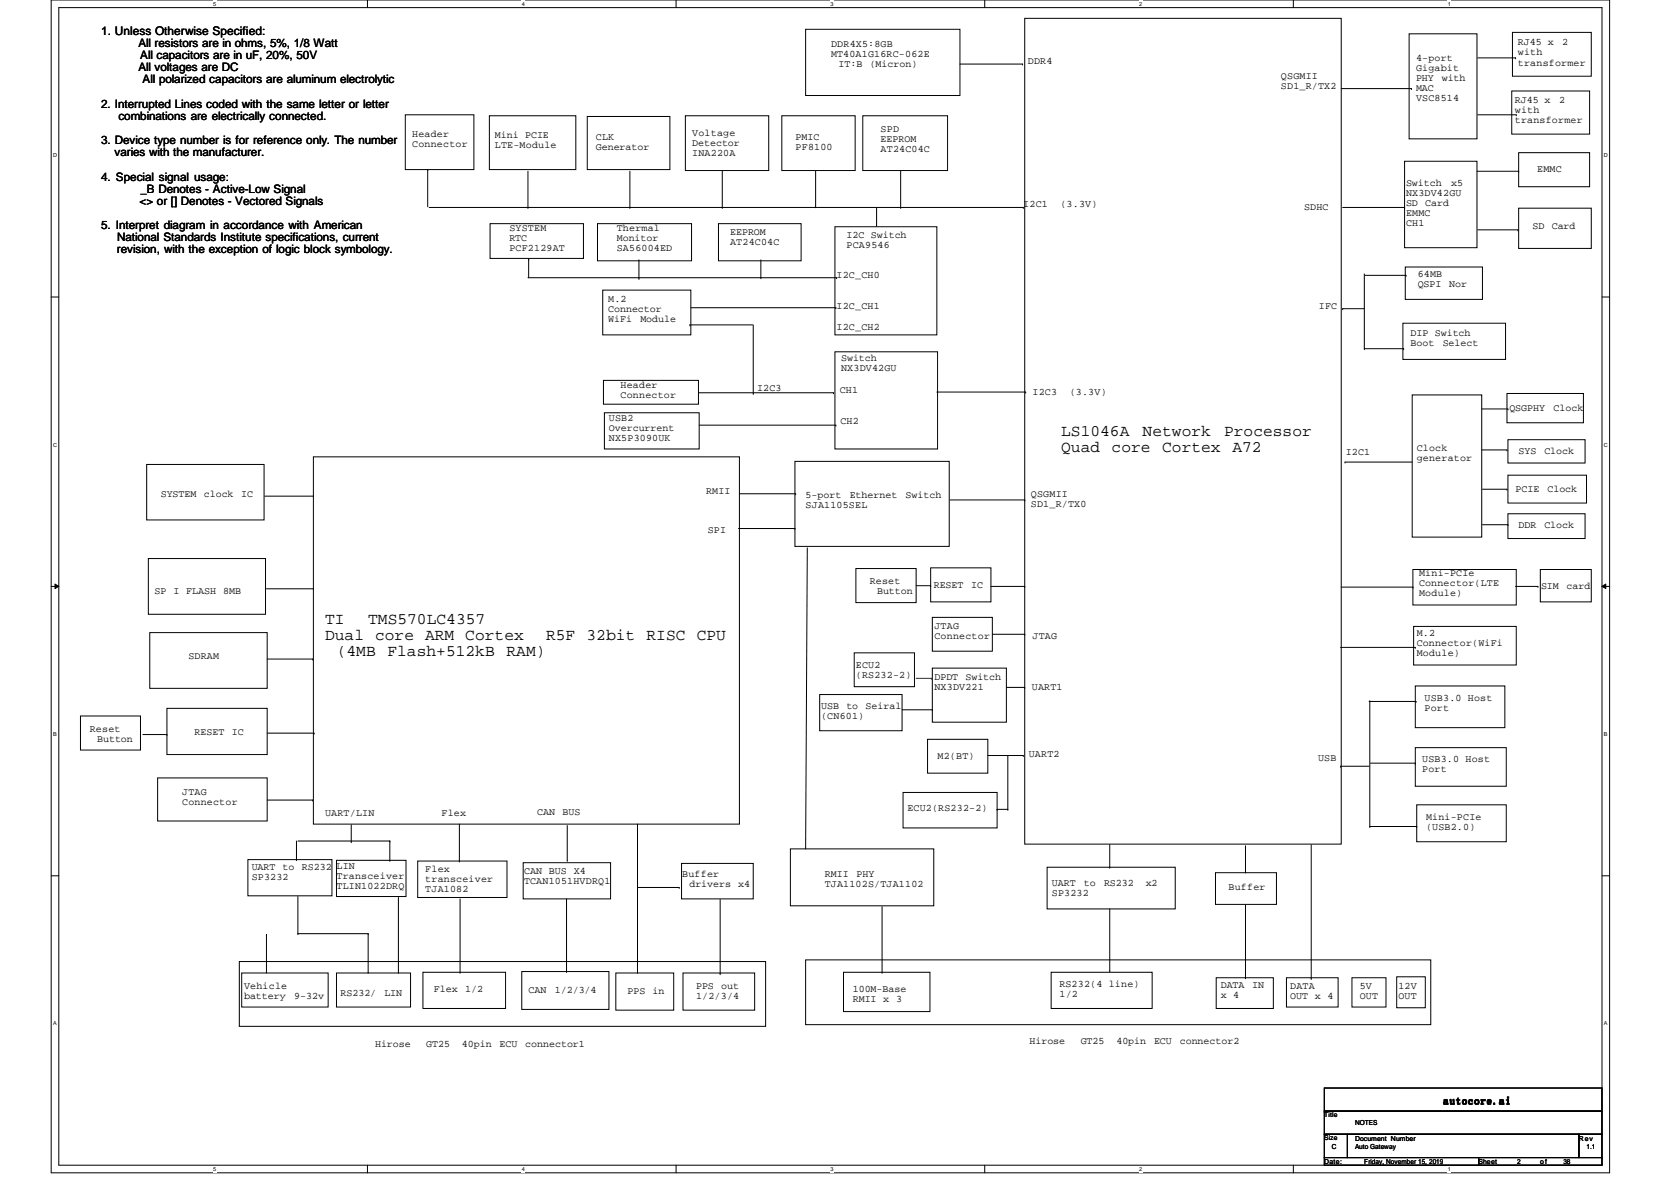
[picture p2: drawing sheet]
<svg xmlns="http://www.w3.org/2000/svg" width="297mm" height="210mm" viewBox="0 0 297 210" stroke-linecap="round" stroke-linejoin="round" font-family="sans-serif">
<defs><g id="words">
<g font-size="2.9">
<text x="188.6" y="77.4">LS1046A</text>
<text x="203.1" y="77.4">Network</text>
<text x="217.6" y="77.4">Processor</text>
<text x="188.6" y="80.3">Quad</text>
<text x="197.6" y="80.3">core</text>
<text x="206.6" y="80.3">Cortex</text>
<text x="219.1" y="80.3">A72</text>
<text x="57.8" y="110.9">TI</text>
<text x="57.8" y="113.8">Dual core ARM Cortex</text>
<text x="65.4" y="110.9">TMS570LC4357</text>
<text x="97.1" y="113.8">R5F 32bit RISC CPU</text>
<text x="59.9" y="116.7">(4MB</text>
<text x="68.9" y="116.7">Flash+512kB</text>
<text x="90" y="116.7">RAM)</text>
</g>
<g font-size="2.1">
<text x="18" y="6.2">1. Unless Otherwise Specified:</text>
<text x="24.6" y="8.3">All resistors are in ohms, 5%, 1/8 Watt</text>
<text x="24.9" y="10.5">All capacitors are in uF, 20%, 50V</text>
<text x="24.6" y="12.7">All voltages are DC</text>
<text x="25.4" y="14.8">All polarized capacitors are aluminum electrolytic</text>
<text x="18" y="19.1">2. Interrupted Lines coded with the same letter or letter</text>
<text x="21" y="21.3">combinations are electrically connected.</text>
<text x="18" y="25.6">3. Device type number is for reference only. The number</text>
<text x="20.4" y="27.8">varies with the manufacturer.</text>
<text x="18" y="32.1">4. Special signal usage:</text>
<text x="25" y="34.2">_B Denotes - Active-Low Signal</text>
<text x="18" y="40.7">5. Interpret diagram in accordance with American</text>
<text x="24.8" y="36.4">&lt;&gt; or [] Denotes - Vectored Signals</text>
<text x="20.8" y="45">revision, with the exception of logic block symbology.</text>
<text x="20.8" y="42.9">National Standards Institute specifications, current</text>
</g>
<text font-size="1.9" x="256.6" y="196.3">autocore.ai</text>
<g font-size="1.8">
<text x="147.7" y="8.4">DDR4X5:8GB</text>
<text x="147.7" y="10.2">MT40A1G16RC-062E</text>
<text x="149.1" y="11.9">IT:B</text>
<text x="154.6" y="11.9">(Micron)</text>
<text x="182.7" y="11.4">DDR4</text>
<text x="251.7" y="10.8">4-port</text>
<text x="269.8" y="8.1">RJ45 x</text>
<text x="269.8" y="9.9">with</text>
<text x="269.8" y="11.6">transformer</text>
<text x="277.7" y="8.1">2</text>
<text x="227.7" y="14">QSGMII</text>
<text x="227.7" y="15.8">SD1_R/TX2</text>
<text x="251.7" y="12.6">Gigabit</text>
<text x="251.7" y="14.4">PHY</text>
<text x="251.7" y="16.2">MAC</text>
<text x="251.7" y="17.9">VSC8514</text>
<text x="256.3" y="14.4">with</text>
<text x="156.5" y="23.5">SPD</text>
<text x="269.3" y="18.4">RJ45 x</text>
<text x="269.3" y="20.2">with</text>
<text x="269.3" y="21.9">transformer</text>
<text x="277.2" y="18.4">2</text>
<text x="73.3" y="24.4">Header</text>
<text x="73.3" y="26.2">Connector</text>
<text x="88" y="24.6">Mini PCIE</text>
<text x="88" y="26.3">LTE-Module</text>
<text x="105.9" y="24.8">CLK</text>
<text x="105.9" y="26.6">Generator</text>
<text x="123.1" y="24.1">Voltage</text>
<text x="123.1" y="25.9">Detector</text>
<text x="123.1" y="27.7">INA220A</text>
<text x="141.4" y="24.8">PMIC</text>
<text x="141.4" y="26.6">PF8100</text>
<text x="156.5" y="25.2">EEPROM</text>
<text x="156.5" y="27">AT24C04C</text>
<text x="249.9" y="33.1">Switch</text>
<text x="249.9" y="34.8">NX3DV42GU</text>
<text x="258" y="33.1">x5</text>
<text x="273.3" y="30.6">EMMC</text>
<text x="90.5" y="41">SYSTEM</text>
<text x="109.6" y="41">Thermal</text>
<text x="129.8" y="41.8">EEPROM</text>
<text x="181.9" y="36.8">I2C1</text>
<text x="188.5" y="36.8">(3.3V)</text>
<text x="231.8" y="37.3">SDHC</text>
<text x="249.9" y="36.6">SD</text>
<text x="249.9" y="38.4">EMMC</text>
<text x="249.9" y="40.2">CH1</text>
<text x="253.4" y="36.6">Card</text>
<text x="272.4" y="40.7">SD</text>
<text x="275.8" y="40.7">Card</text>
<text x="90.5" y="42.8">RTC</text>
<text x="90.5" y="44.6">PCF2129AT</text>
<text x="109.6" y="42.8">Monitor</text>
<text x="109.6" y="44.6">SA56004ED</text>
<text x="129.8" y="43.6">AT24C04C</text>
<text x="150.5" y="42.4">I2C Switch</text>
<text x="150.5" y="44.2">PCA9546</text>
<text x="108.1" y="53.6">M.2</text>
<text x="148.7" y="49.4">I2C_CH0</text>
<text x="252" y="49.2">64MB</text>
<text x="252" y="51">QSPI</text>
<text x="257.6" y="51">Nor</text>
<text x="108.1" y="55.4">Connector</text>
<text x="108.1" y="57.2">WiFi</text>
<text x="113.8" y="57.2">Module</text>
<text x="148.7" y="54.9">I2C_CH1</text>
<text x="148.7" y="58.7">I2C_CH2</text>
<text x="234.4" y="55">IFC</text>
<text x="250.7" y="59.7">DIP Switch</text>
<text x="149.5" y="64.2">Switch</text>
<text x="149.5" y="66">NX3DV42GU</text>
<text x="250.7" y="61.5">Boot</text>
<text x="256.5" y="61.5">Select</text>
<text x="110.3" y="68.9">Header</text>
<text x="110.3" y="70.7">Connector</text>
<text x="134.6" y="69.4">I2C3</text>
<text x="149.3" y="69.8">CH1</text>
<text x="183.6" y="70.2">I2C3</text>
<text x="190.2" y="70.2">(3.3V)</text>
<text x="108.2" y="74.9">USB2</text>
<text x="108.2" y="76.7">Overcurrent</text>
<text x="149.4" y="75.4">CH2</text>
<text x="268.3" y="73">QSGPHY</text>
<text x="276.2" y="73">Clock</text>
<text x="108.2" y="78.4">NX5P3090UK</text>
<text x="239.2" y="80.9">I2C1</text>
<text x="251.8" y="80.1">Clock</text>
<text x="251.8" y="81.9">generator</text>
<text x="270" y="80.6">SYS</text>
<text x="274.5" y="80.6">Clock</text>
<text x="28.6" y="88.3">SYSTEM</text>
<text x="36.2" y="88.3">clock</text>
<text x="42.9" y="88.3">IC</text>
<text x="125.5" y="87.8">RMII</text>
<text x="143.2" y="88.5">5-port</text>
<text x="151" y="88.5">Ethernet</text>
<text x="161" y="88.5">Switch</text>
<text x="183.3" y="88.3">QSGMII</text>
<text x="269.4" y="87.5">PCIE</text>
<text x="275.1" y="87.5">Clock</text>
<text x="125.8" y="94.8">SPI</text>
<text x="143.2" y="90.3">SJA1105SEL</text>
<text x="183.3" y="90.1">SD1_R/TX0</text>
<text x="270" y="93.8">DDR</text>
<text x="274.5" y="93.8">Clock</text>
<text x="27.5" y="105.6">SP I FLASH</text>
<text x="39.7" y="105.6">8MB</text>
<text x="154.6" y="103.8">Reset</text>
<text x="155.9" y="105.6">Button</text>
<text x="166" y="104.5">RESET</text>
<text x="172.6" y="104.5">IC</text>
<text x="252.3" y="102.3">Mini-PCIe</text>
<text x="252.3" y="104.1">Connector(LTE</text>
<text x="252.3" y="105.9">Module)</text>
<text x="273.9" y="104.6">SIM</text>
<text x="278.5" y="104.6">card</text>
<text x="166.1" y="111.8">JTAG</text>
<text x="166.1" y="113.6">Connector</text>
<text x="183.6" y="113.6">JTAG</text>
<text x="251.8" y="113">M.2</text>
<text x="33.5" y="117.1">SDRAM</text>
<text x="152.1" y="118.7">ECU2</text>
<text x="251.8" y="114.8">Connector(WiFi</text>
<text x="251.8" y="116.6">Module)</text>
<text x="146" y="125.9">USB</text>
<text x="150.4" y="125.9">to</text>
<text x="152.1" y="120.4">(RS232-2)</text>
<text x="153.9" y="125.9">Seiral</text>
<text x="166.1" y="120.9">DPDT</text>
<text x="166.1" y="122.6">NX3DV221</text>
<text x="171.6" y="120.9">Switch</text>
<text x="183.4" y="122.6">UART1</text>
<text x="253.2" y="124.7">USB3.0 Host</text>
<text x="16" y="130">Reset</text>
<text x="17.3" y="131.8">Button</text>
<text x="34.6" y="130.6">RESET</text>
<text x="41.2" y="130.6">IC</text>
<text x="146" y="127.7">(CN601)</text>
<text x="253.2" y="126.4">Port</text>
<text x="166.7" y="135">M2(BT)</text>
<text x="182.9" y="134.6">UART2</text>
<text x="234.3" y="135.3">USB</text>
<text x="252.8" y="135.4">USB3.0 Host</text>
<text x="252.8" y="137.2">Port</text>
<text x="32.4" y="141.3">JTAG</text>
<text x="32.4" y="143">Connector</text>
<text x="57.8" y="145">UART/LIN</text>
<text x="78.5" y="145">Flex</text>
<text x="95.5" y="144.9">CAN</text>
<text x="100" y="144.9">BUS</text>
<text x="161.3" y="144.1">ECU2(RS232-2)</text>
<text x="253.5" y="145.7">Mini-PCIe</text>
<text x="253.5" y="147.4">(USB2.0)</text>
<text x="44.7" y="154.6">UART</text>
<text x="50.2" y="154.6">to</text>
<text x="53.7" y="154.6">RS232</text>
<text x="59.8" y="154.4">LIN</text>
<text x="75.6" y="155">Flex</text>
<text x="93.2" y="155.4">CAN BUS</text>
<text x="102" y="155.4">X4</text>
<text x="121.3" y="156">Buffer</text>
<text x="146.6" y="155.8">RMII</text>
<text x="152.3" y="155.8">PHY</text>
<text x="44.7" y="156.4">SP3232</text>
<text x="59.8" y="156.2">Transceiver</text>
<text x="59.8" y="158">TLIN1022DRQ</text>
<text x="75.6" y="156.8">transceiver</text>
<text x="75.6" y="158.5">TJA1082</text>
<text x="93.2" y="157.2">TCAN1051HVDRQ1</text>
<text x="122.6" y="157.7">drivers</text>
<text x="131.2" y="157.7">x4</text>
<text x="146.6" y="157.6">TJA1102S/TJA1102</text>
<text x="187" y="157.5">UART</text>
<text x="187" y="159.3">SP3232</text>
<text x="192.7" y="157.5">to</text>
<text x="196.3" y="157.5">RS232</text>
<text x="203.7" y="157.5">x2</text>
<text x="218.4" y="158.2">Buffer</text>
<text x="43.4" y="175.9">Vehicle</text>
<text x="43.4" y="177.6">battery</text>
<text x="52.3" y="177.6">9-32v</text>
<text x="60.5" y="177.1">RS232/</text>
<text x="68.3" y="177.1">LIN</text>
<text x="77.1" y="176.3">Flex</text>
<text x="82.7" y="176.3">1/2</text>
<text x="94" y="176.5">CAN</text>
<text x="98.6" y="176.5">1/2/3/4</text>
<text x="111.5" y="176.7">PPS</text>
<text x="116" y="176.7">in</text>
<text x="123.7" y="175.7">PPS</text>
<text x="123.7" y="177.5">1/2/3/4</text>
<text x="128.2" y="175.7">out</text>
<text x="151.6" y="176.3">100M-Base</text>
<text x="151.6" y="178.1">RMII x 3</text>
<text x="188.3" y="175.4">RS232(4 line)</text>
<text x="188.3" y="177.2">1/2</text>
<text x="217" y="175.6">DATA</text>
<text x="217" y="177.3">x 4</text>
<text x="222.6" y="175.6">IN</text>
<text x="229.4" y="175.9">DATA</text>
<text x="229.4" y="177.6">OUT x 4</text>
<text x="241.7" y="175.7">5V</text>
<text x="241.7" y="177.5">OUT</text>
<text x="248.6" y="175.7">12V</text>
<text x="248.6" y="177.5">OUT</text>
<text x="183" y="185.6">Hirose</text>
<text x="192.1" y="185.6">GT25</text>
<text x="198.5" y="185.6">40pin</text>
<text x="205.1" y="185.6">ECU</text>
<text x="209.7" y="185.6">connector2</text>
<text x="66.7" y="186">Hirose</text>
<text x="75.8" y="186">GT25</text>
<text x="82.1" y="186">40pin</text>
<text x="88.8" y="186">ECU</text>
<text x="93.4" y="186">connector1</text>
</g>
<g font-size="1.2">
<text x="235.4" y="198.6">Title</text>
<text x="235.4" y="202.7">Size</text>
<text x="240.9" y="202.7">Document Number</text>
<text x="240.9" y="200">NOTES</text>
<text x="280.7" y="202.7">Rev</text>
<text x="235.4" y="206.9">Date:</text>
<text x="236.8" y="204.1">C</text>
<text x="240.9" y="204.1">Auto Gateway</text>
<text x="242.5" y="206.9">Friday, November 15, 2019</text>
<text x="262.8" y="206.9">Sheet</text>
<text x="269.7" y="206.9">2</text>
<text x="273.8" y="206.9">of</text>
<text x="277.9" y="206.9">38</text>
<text x="282" y="204.1">1.1</text>
</g>
<g font-size="1">
<text x="37.9" y="1">5</text>
<text x="92.7" y="1">4</text>
<text x="147.6" y="1">3</text>
<text x="202.5" y="1">2</text>
<text x="257.3" y="1">1</text>
<text x="9.4" y="27.9">D</text>
<text x="285.1" y="27.9">D</text>
<text x="9.4" y="79.4">C</text>
<text x="285.1" y="79.4">C</text>
<text x="9.4" y="130.8">B</text>
<text x="285.1" y="130.8">B</text>
<text x="9.4" y="182.2">A</text>
<text x="285.1" y="182.2">A</text>
<text x="37.9" y="208.1">5</text>
<text x="92.7" y="208.1">4</text>
<text x="147.6" y="208.1">3</text>
<text x="202.5" y="208.1">2</text>
<text x="257.3" y="208.1">1</text>
</g>
</g></defs>
<path d="M9.1 0h277v208.4h-277zM10.5 1.4h274.3v205.7h-274.3z" fill="none" stroke="#000" stroke-width=".18"/>
<g fill="#fff">
<path d="M37.9 .1h.5v1.1h-.5z"/>
<path d="M37.9 207.2h.5v1.1h-.5z"/>
</g>
<path d="M65.3 0v1.4M65.3 207.1v1.3" fill="none" stroke="#000" stroke-width=".18"/>
<g fill="#fff">
<path d="M92.7 .1h.6v1.1h-.6z"/>
<path d="M92.7 207.2h.6v1.1h-.6z"/>
</g>
<path d="M120.2 0v1.4M120.2 207.1v1.3" fill="none" stroke="#000" stroke-width=".18"/>
<g fill="#fff">
<path d="M147.6 .1h.6v1.1h-.6z"/>
<path d="M147.6 207.2h.6v1.1h-.6z"/>
</g>
<path d="M175 0v1.4M175 207.1v1.3" fill="none" stroke="#000" stroke-width=".18"/>
<g fill="#fff">
<path d="M202.5 .1h.5v1.1h-.5z"/>
<path d="M202.5 207.2h.5v1.1h-.5z"/>
</g>
<path d="M229.9 0v1.4M229.9 207.1v1.3" fill="none" stroke="#000" stroke-width=".18"/>
<g fill="#fff">
<path d="M257.3 .1h.6v1.1h-.6z"/>
<path d="M257.3 207.2h.6v1.1h-.6z"/>
<path d="M9.4 27.1h.8v1.1h-.8z"/>
<path d="M285.1 27.1h.7v1.1h-.7z"/>
<path d="M9.4 78.5h.8v1.1h-.8z"/>
<path d="M285.1 78.5h.7v1.1h-.7z"/>
</g>
<path d="M9.1 52.8h1.4M284.8 52.8h1.3" fill="none" stroke="#000" stroke-width=".18"/>
<g fill="#fff">
<path d="M9.4 129.9h.7v1.1h-.7z"/>
<path d="M285.1 129.9h.6v1.1h-.6z"/>
</g>
<path d="M9.1 104.2h1.4M9.8 103.8l.7 .4-.7 .4zM284.8 104.2l.7-.4v.8zM284.8 104.2h1.3" fill="none" stroke="#000" stroke-width=".18"/>
<path d="M9.8 103.8l.7 .4-.7 .4zM284.8 104.2l.7-.4v.8z" fill="#000"/>
<g fill="#fff">
<path d="M9.4 181.4h.7v1.1h-.7z"/>
<path d="M285.1 181.4h.6v1.1h-.6z"/>
</g>
<g fill="none" stroke="#000" stroke-width=".18">
<path d="M143.2 5.2h27.4v11.8h-27.4zM170.6 11.4h11.2M181.8 11.4h.1M182.2 3.3h56.2v146.7h-56.2zM238.4 15.7h12.5M250.5 6h12v18.7h-12zM250.9 15.7h.1M262.7 10.3h6.7M268.7 16.2h13.9v7.6h-13.9zM268.9 5.8h14v7.7h-14zM269.4 10.3h.1M72 20.4h12.2v9.7h-12.2z"/>
<path d="M76 30.1h.1M76 30.1v6.6M76.3 36.9h105.6M87 20.6h15.4v9.5h-15.4zM87.1 39.8h16.6v6.1h-16.6zM93.8 36.9h.1M93.8 30.4v6.5M104.4 20.7h14.7v9.4h-14.7zM106.2 39.8h16.7v6.6h-16.7zM112 36.9h.1M112 30.4v6.5M121.8 20.6h14.8v9.7h-14.8z"/>
<path d="M127.7 39.8h14.7v6.6h-14.7zM128.4 36.9h.1M128.4 30.3v6.6M139 20.6h13v9.7h-13zM145 36.7h.1M145 30.4v6.3M153.4 20.6h15v9.7h-15zM155.8 37v3M160.1 36.9h.1M160.1 30.3v6.6M181.9 36.9h.1M238.7 36.9h11"/>
<path d="M249.7 28.7h12.8v15.3h-12.8zM249.7 36.9h.1M262.5 30.4h7.5M262.7 20.4h6.8M269.5 20.4h.1M270 27.1h12.6v6.1h-12.6zM270 37h12.9v7.2h-12.9zM270 30.4h.1M93.8 49.4h54.9M94 46.1h.1M94 46.1v3.3M107.1 51.6h15.7v7.9h-15.7z"/>
<path d="M113.6 49.5h.1M113.6 46.2v3.3M122.6 57.7h.1M122.6 57.7h11.2M122.8 54.7h25.8M133.9 57.7v12.2M135.3 49.4h.1M135.3 46.2v3.2M148.4 40.3h18.1v19.2h-18.1zM148.6 54.7h.1M148.7 49.4h.1M155.8 40h.1"/>
<path d="M238.7 54.9h.1M238.7 54.9h3.8M242.5 48.7v13.3M242.7 48.9h7.2M249.4 57.4h18.2v6.5h-18.2zM249.8 47.5h13.7v5.7h-13.7zM249.9 48.9h.1M262.7 40.9h7.1M269.8 40.9h.1M107.3 67.6h16.9v4.2h-16.9zM107.4 73.4h16.9v6.4h-16.9zM124.2 69.8h24"/>
<path d="M124.3 75.6h24.3M133.9 69.9h.1M148.2 69.8h.1M148.4 62.5h18.3v17.3h-18.3zM148.6 75.6h.1M166.5 69.7h15.8M182.3 69.7h.1M242.5 62h.1M242.5 62h7M249.5 62h.1M251 70.2h12.4v25.3h-12.4zM263.4 72.7h4.7"/>
<path d="M263.4 80h4.5M267.9 69.9h13.6v5.2h-13.6zM267.9 80h.1M268.1 78.1h13.7v4.2h-13.7zM268.1 72.7h.1M26.1 82.5h20.8v9.9h-20.8zM26.4 99.3h20.8v9.9h-20.8zM47.1 88.2h8.6M55.7 81.2h75.7v65.3h-75.7zM55.7 88.2h.1M131.3 93.9h10M131.4 87.8h10"/>
<path d="M141.3 82h27.4v15.1h-27.4zM141.3 93.9h.1M141.4 87.8h.1M143.5 97.4l-.3 53.3M168.9 88.9h13.3M182.2 88.9h.1M239.1 82.1h.1M239.1 82.1h11.9M263.5 87h4.4M263.5 93.3h4.6M267.9 87h.1M268.1 84.5h13.9v4.9h-13.9z"/>
<path d="M268.1 91.3h13.7v4.4h-13.7zM268.1 93.3h.1M26.6 112.4h20.9v9.9h-20.9zM47.4 104.6h8.3M47.5 117.1h8.1M55.6 117.1h.1M55.7 104.6h.1M151.8 116h10.8v6h-10.8zM152.1 101h10.8v6.1h-10.8zM162.9 104.1h2.5M165.4 100.9h10.7v6.1h-10.7zM165.4 104.1h.1"/>
<path d="M165.7 109.7h10.7v6h-10.7zM165.7 118.7h13.2v9.7h-13.2zM176.1 104.2h6.1M176.4 112.7h5.8M182.2 104.2h.1M182.2 112.7h.1M238.3 115.1h13.3M238.4 104.4h12.8M251.2 101.2h18.3v6.3h-18.3zM251.2 104.4h.1M251.3 111.3h18.2v6.9h-18.2zM251.6 115.1h.1"/>
<path d="M269.4 104.2h4M273.4 104.2h.1M273.8 101.2h9.1v5.8h-9.1zM14.3 127.3h10.7v6h-10.7zM25.4 130.6h4.3M28 138.3h19.5v7.6h-19.5zM29.7 125.9h17.8v8.2h-17.8zM29.7 130.6h.1M47.5 130.3h8.3M55.8 130.3h.1M145.7 123.4h14.7v6.5h-14.7zM160.4 126.2h5.3"/>
<path d="M164.9 131.4h10.7v6h-10.7zM165.7 126.2h.1M175.6 134.3h6.3M178.9 122.2h3.3M179.2 134.3v9.5M181.9 134.3h.1M182.2 122.2h.1M238.3 136.2h.1M238.3 136.2h5.1M243.4 124.7h8.3M243.5 124.5v22.4M243.6 135.6h8"/>
<path d="M251.6 121.9h15.9v7.4h-15.9zM251.6 132.9h16.2v6.8h-16.2zM251.6 135.6h.1M251.7 124.7h.1M9.1 155.7h1.4M44.1 152.8h14.9v6.4h-14.9zM47.5 142.2h8.1M52.7 152.8h.1M52.7 149.5v3.3M53 149.5h16.3M53 159.3v6.6M55.6 142.2h.1"/>
<path d="M59.8 152.9h12.4v6.4h-12.4zM62.4 149.6h.1M62.4 146.6v3M69.3 149.5h.1M69.3 152.9h.1M69.3 149.5v3.4M70.8 159.5v13.3M74.2 153h15.9v6.5h-15.9zM81.7 153h.1M81.7 146.5v6.5M81.8 159.8v13M93 153.3h15.5v6.5h-15.5z"/>
<path d="M100.7 159.8v12.9M100.8 152.9h.1M100.8 146.7v6.2M113.3 146.5v26.3M113.4 157.7h7.3M120.7 157.7h.1M121.2 153.5h12.7v6.3h-12.7zM128 159.9v13.2M140.5 150.9h25.5v10.1h-25.5zM143.2 150.7h.1M160.5 140.8h16.7v6.4h-16.7zM177.2 143.8h.1"/>
<path d="M177.2 143.8h2M179.2 143.8h.1M186.1 154.1h22.8v7.4h-22.8zM197.3 154.1h.1M197.3 150.2v3.9M216.1 155.1h10.8v5.6h-10.8zM221.4 155h.1M221.4 150.3v4.7M233.1 150.2v23.7M243.5 146.9h.1M243.5 146.9h8.3M251.8 143h16v6.6h-16z"/>
<path d="M251.8 146.9h.1M284.8 155.7h1.3M42.5 170.9h93.6v11.5h-93.6zM43 172.9h15.3v6.1h-15.3zM47.4 166.1h.1M47.4 166.1v6.8M53 165.9h.1M53 165.9h12.4M59.8 172.9h13.2v6.1h-13.2zM65.4 165.9h.1M65.4 172.8h.1M65.4 165.9v6.9"/>
<path d="M70.8 172.8h.1M75.2 172.8h14.7v6.4h-14.7zM81.8 172.8h.1M92.7 172.7h15.5v6.7h-15.5zM100.7 172.7h.1M109.5 172.9h10.3v6.6h-10.3zM113.3 172.8h.1M121.4 172.9h12.8v6.6h-12.8zM128 173.1h.1M143.2 170.6h111.1v11.5h-111.1zM149.9 172.8h15.4v7h-15.4zM156.8 172.8h.1"/>
<path d="M156.8 161.2v11.6M186.9 172.8h17.9v6.4h-17.9zM197.3 172.6h.1M197.3 161.5v11.1M216.2 173.8h10.2v5.4h-10.2zM221.4 173.8h.1M221.4 160.9v12.9M228.7 173.8h9.2v5.2h-9.2zM233.1 173.9h.1M240.3 173.8h6.1v5.2h-6.1zM248.3 173.6h5.1v5.5h-5.1zM235.4 193.4h49.4v4.1h-49.4z"/>
<path d="M235.4 197.5h49.4v4.1h-49.4zM235.4 201.6h4.1v4.1h-4.1zM235.4 205.7h27.4v1.4h-27.4zM239.5 201.6h41.2v4.1h-41.2zM262.8 205.7h22v1.4h-22zM280.7 201.6h4.1v4.1h-4.1z"/>
</g>
<path d="M162.9 120.6h2.7M165.6 120.6h.1" fill="none" stroke="#800040" stroke-width=".18"/>
<use href="#words"/>
</svg>
